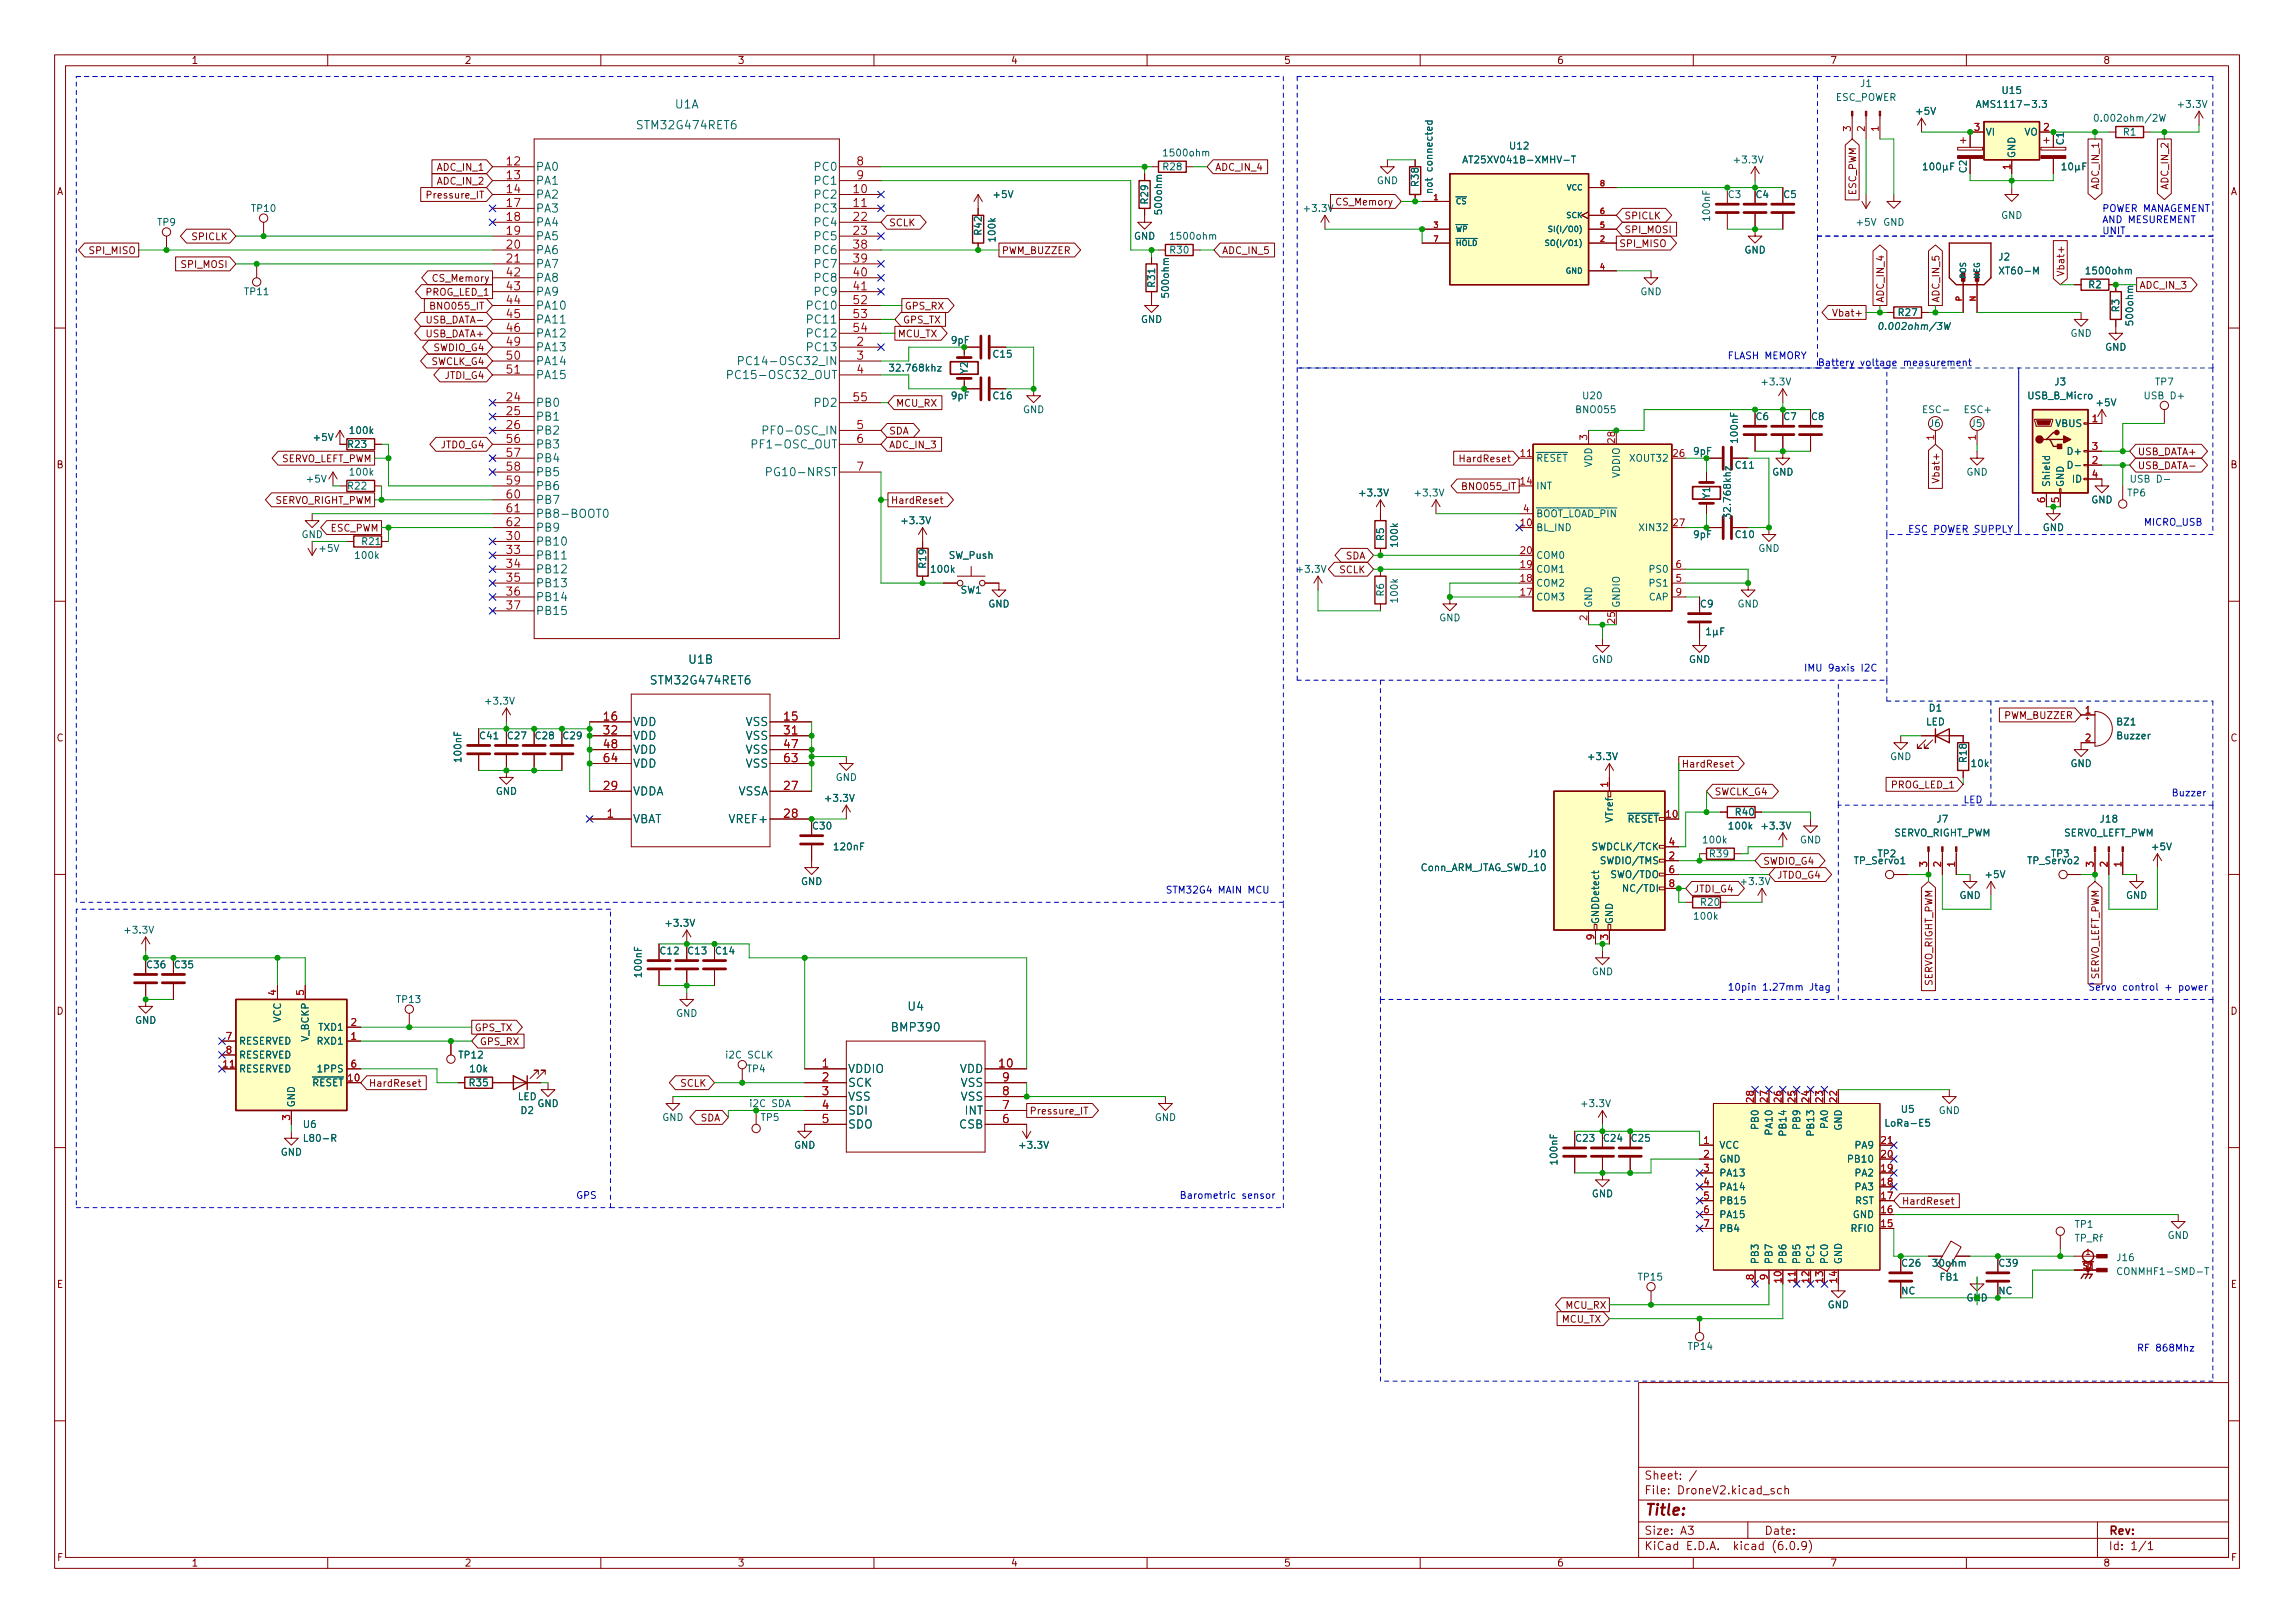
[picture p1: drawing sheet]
<svg xmlns="http://www.w3.org/2000/svg" width="420mm" height="297mm" viewBox="0 0 420 297" stroke-linecap="round" stroke-linejoin="round" font-family="sans-serif">
<defs><g id="words">
<text font-size="2.8" fill="#840000" x="301" y="277.3">Title:</text>
<g font-size="2.1" fill="#006464">
<text x="117" y="23.7">STM32G474RET6</text>
<text x="123.6" y="19.8">U1A</text>
<text x="98" y="31.3">PA0</text>
<text x="98" y="33.8">PA1</text>
<text x="149.4" y="31.3">PC0</text>
<text x="149.4" y="33.8">PC1</text>
<text x="98" y="36.3">PA2</text>
<text x="98" y="38.9">PA3</text>
<text x="98" y="41.4">PA4</text>
<text x="149.4" y="36.3">PC2</text>
<text x="149.4" y="38.9">PC3</text>
<text x="149.4" y="41.4">PC4</text>
<text x="98" y="44">PA5</text>
<text x="98" y="46.5">PA6</text>
<text x="149.4" y="44">PC5</text>
<text x="149.4" y="46.5">PC6</text>
<text x="98" y="49">PA7</text>
<text x="98" y="51.6">PA8</text>
<text x="149.4" y="49">PC7</text>
<text x="149.4" y="51.6">PC8</text>
<text x="98" y="54.1">PA9</text>
<text x="98" y="56.7">PA10</text>
<text x="98" y="59.2">PA11</text>
<text x="148.2" y="56.7">PC10</text>
<text x="148.2" y="59.2">PC11</text>
<text x="149.4" y="54.1">PC9</text>
<text x="98" y="61.7">PA12</text>
<text x="98" y="64.3">PA13</text>
<text x="148.2" y="64.3">PC13</text>
<text x="148.2" y="61.7">PC12</text>
<text x="98" y="66.8">PA14</text>
<text x="98" y="69.4">PA15</text>
<text x="135.1" y="69.4">PC15-OSC32_OUT</text>
<text x="137.4" y="66.8">PC14-OSC32_IN</text>
<text x="98" y="74.4">PB0</text>
<text x="98" y="77">PB1</text>
<text x="149.4" y="74.4">PD2</text>
<text x="98" y="79.5">PB2</text>
<text x="98" y="82.1">PB3</text>
<text x="138.8" y="82.1">PF1-OSC_OUT</text>
<text x="141.1" y="79.5">PF0-OSC_IN</text>
<text x="98" y="84.6">PB4</text>
<text x="98" y="87.1">PB5</text>
<text x="98" y="89.7">PB6</text>
<text x="141.7" y="87.1">PG10-NRST</text>
<text x="98" y="92.2">PB7</text>
<text x="98" y="94.8">PB8-BOOT0</text>
<text x="98" y="99.8">PB10</text>
<text x="98" y="97.3">PB9</text>
<text x="98" y="102.4">PB11</text>
<text x="98" y="104.9">PB12</text>
<text x="98" y="107.5">PB13</text>
<text x="98" y="110">PB14</text>
<text x="98" y="112.5">PB15</text>
<text x="119.5" y="125.3">STM32G474RET6</text>
<text x="126.1" y="121.4">U1B</text>
<text x="115.8" y="132.9">VDD</text>
<text x="115.8" y="135.4">VDD</text>
<text x="115.8" y="137.9">VDD</text>
<text x="136.5" y="132.9">VSS</text>
<text x="136.5" y="135.4">VSS</text>
<text x="136.5" y="137.9">VSS</text>
<text x="115.8" y="140.5">VDD</text>
<text x="136.5" y="140.5">VSS</text>
<text x="115.8" y="145.6">VDDA</text>
<text x="135" y="145.6">VSSA</text>
<text x="115.8" y="150.6">VBAT</text>
<text x="133.9" y="150.6">VREF+</text>
<text x="166.3" y="184.9">U4</text>
<text x="163.5" y="188.8">BMP390</text>
<text x="155.2" y="196.4">VDDIO</text>
<text x="175.7" y="196.4">VDD</text>
<text x="155.2" y="198.9">SCK</text>
<text x="155.2" y="201.4">VSS</text>
<text x="155.2" y="204">SDI</text>
<text x="175.9" y="201.4">VSS</text>
<text x="175.9" y="198.9">VSS</text>
<text x="176.7" y="204">INT</text>
<text x="155.2" y="206.5">SDO</text>
<text x="175.7" y="206.5">CSB</text>
</g>
<g font-size="2.1" fill="#a90000">
<text x="92.8" y="30.3">12</text>
<text x="92.8" y="32.8">13</text>
<text x="92.8" y="35.3">14</text>
<text x="156.3" y="35.3">10</text>
<text x="156.9" y="30.3">8</text>
<text x="156.9" y="32.8">9</text>
<text x="92.8" y="37.9">17</text>
<text x="92.8" y="40.4">18</text>
<text x="156.3" y="37.9">11</text>
<text x="156.3" y="40.4">22</text>
<text x="92.8" y="43">19</text>
<text x="92.8" y="45.5">20</text>
<text x="156.3" y="43">23</text>
<text x="156.3" y="45.5">38</text>
<text x="92.8" y="48">21</text>
<text x="92.8" y="50.6">42</text>
<text x="92.8" y="53.1">43</text>
<text x="156.3" y="48">39</text>
<text x="156.3" y="50.6">40</text>
<text x="156.3" y="53.1">41</text>
<text x="92.8" y="55.7">44</text>
<text x="92.8" y="58.2">45</text>
<text x="156.3" y="55.7">52</text>
<text x="156.3" y="58.2">53</text>
<text x="92.8" y="60.7">46</text>
<text x="92.8" y="63.3">49</text>
<text x="92.8" y="65.8">50</text>
<text x="156.3" y="60.7">54</text>
<text x="156.9" y="63.3">2</text>
<text x="156.9" y="65.8">3</text>
<text x="92.8" y="68.4">51</text>
<text x="156.9" y="68.4">4</text>
<text x="92.8" y="73.4">24</text>
<text x="92.8" y="76">25</text>
<text x="156.3" y="73.4">55</text>
<text x="92.8" y="78.5">26</text>
<text x="92.8" y="81.1">56</text>
<text x="92.8" y="83.6">57</text>
<text x="156.9" y="78.5">5</text>
<text x="156.9" y="81.1">6</text>
<text x="92.8" y="86.1">58</text>
<text x="92.8" y="88.7">59</text>
<text x="156.9" y="86.1">7</text>
<text x="92.8" y="91.2">60</text>
<text x="92.8" y="93.8">61</text>
<text x="92.8" y="98.8">30</text>
<text x="92.8" y="101.4">33</text>
<text x="92.8" y="96.3">62</text>
<text x="92.8" y="103.9">34</text>
<text x="92.8" y="106.5">35</text>
<text x="92.8" y="109">36</text>
<text x="92.8" y="111.5">37</text>
<text x="110.6" y="131.9">16</text>
<text x="143.6" y="131.9">15</text>
<text x="110.6" y="134.4">32</text>
<text x="110.6" y="136.9">48</text>
<text x="143.6" y="134.4">31</text>
<text x="143.6" y="136.9">47</text>
<text x="110.6" y="139.5">64</text>
<text x="143.6" y="139.5">63</text>
<text x="110.6" y="144.6">29</text>
<text x="111.2" y="149.6">1</text>
<text x="143.6" y="144.6">27</text>
<text x="143.6" y="149.6">28</text>
<text x="150.5" y="195.4">1</text>
<text x="150.5" y="197.9">2</text>
<text x="183" y="195.4">10</text>
<text x="183.6" y="197.9">9</text>
<text x="150.5" y="200.4">3</text>
<text x="150.5" y="203">4</text>
<text x="183.6" y="203">7</text>
<text x="183.6" y="200.4">8</text>
<text x="150.5" y="205.5">5</text>
<text x="183.6" y="205.5">6</text>
</g>
<g font-size="2.1" fill="#840000">
<text x="301" y="273.5">File: DroneV2.kicad_sch</text>
<text x="301" y="270.8">Sheet: /</text>
<text x="301" y="280.9">Size: A3</text>
<text x="323" y="280.9">Date:</text>
<text x="386" y="280.9">Rev:</text>
<text x="301" y="283.7">KiCad E.D.A. kicad (6.0.9)</text>
<text x="386" y="283.7">Id: 1/1</text>
</g>
<g font-size="1.8" fill="#840000">
<text x="35" y="11.7">1</text>
<text x="85" y="11.7">2</text>
<text x="135" y="11.7">3</text>
<text x="185" y="11.7">4</text>
<text x="235" y="11.7">5</text>
<text x="285" y="11.7">6</text>
<text x="335" y="11.7">7</text>
<text x="385" y="11.7">8</text>
<text x="377.8" y="26.5" transform="rotate(-90 377.8 26.5)">C1</text>
<text x="10.3" y="35.7">A</text>
<text x="80.2" y="33.8">ADC_IN_2</text>
<text x="80.2" y="31.2">ADC_IN_1</text>
<text x="222.4" y="31.2">ADC_IN_4</text>
<text x="339.8" y="35.8" transform="rotate(-90 339.8 35.8)">ESC_PWM</text>
<text x="360" y="31.6" transform="rotate(-90 360 31.6)">C2</text>
<text x="384.3" y="34.5" transform="rotate(-90 384.3 34.5)">ADC_IN_1</text>
<text x="397" y="34.5" transform="rotate(-90 397 34.5)">ADC_IN_2</text>
<text x="408.3" y="35.7">A</text>
<text x="78.6" y="36.3">Pressure_IT</text>
<text x="162.7" y="41.4">SCLK</text>
<text x="244.9" y="37.6">CS_Memory</text>
<text x="297.3" y="40.1">SPICLK</text>
<text x="16.6" y="46.5">SPI_MISO</text>
<text x="35.3" y="43.9">SPICLK</text>
<text x="183.4" y="46.5">PWM_BUZZER</text>
<text x="223.7" y="46.5">ADC_IN_5</text>
<text x="296.4" y="45.2">SPI_MISO</text>
<text x="297.3" y="42.7">SPI_MOSI</text>
<text x="33.4" y="49">SPI_MOSI</text>
<text x="79.5" y="51.6">CS_Memory</text>
<text x="377.9" y="50.7" transform="rotate(-90 377.9 50.7)">Vbat+</text>
<text x="391.6" y="52.8">ADC_IN_3</text>
<text x="78" y="54.1">PROG_LED_1</text>
<text x="78.5" y="59.2">USB_DATA-</text>
<text x="79.3" y="56.6">BNO055_IT</text>
<text x="165.3" y="59.2">GPS_TX</text>
<text x="165.6" y="56.6">GPS_RX</text>
<text x="336.3" y="57.9">Vbat+</text>
<text x="344.9" y="55.4" transform="rotate(-90 344.9 55.4)">ADC_IN_4</text>
<text x="355.1" y="55.4" transform="rotate(-90 355.1 55.4)">ADC_IN_5</text>
<text x="78.1" y="61.7">USB_DATA+</text>
<text x="79.4" y="64.3">SWDIO_G4</text>
<text x="164.3" y="61.7">MCU_TX</text>
<text x="78.9" y="66.8">SWCLK_G4</text>
<text x="81.6" y="69.3">JTDI_G4</text>
<text x="164" y="74.4">MCU_RX</text>
<text x="80.7" y="82">JTDO_G4</text>
<text x="162.7" y="82">ADC_IN_3</text>
<text x="162.7" y="79.5">SDA</text>
<text x="391.3" y="83.3">USB_DATA+</text>
<text x="10.3" y="85.7">B</text>
<text x="51.2" y="84.6">SERVO_LEFT_PWM</text>
<text x="267.9" y="84.6">HardReset</text>
<text x="268.2" y="89.7">BNO055_IT</text>
<text x="355.1" y="87.6" transform="rotate(-90 355.1 87.6)">Vbat+</text>
<text x="391.3" y="85.9">USB_DATA-</text>
<text x="408.3" y="85.7">B</text>
<text x="50.1" y="92.2">SERVO_RIGHT_PWM</text>
<text x="163" y="92.2">HardReset</text>
<text x="60.4" y="97.3">ESC_PWM</text>
<text x="245.2" y="104.9">SCLK</text>
<text x="246.3" y="102.4">SDA</text>
<text x="367.1" y="131.6">PWM_BUZZER</text>
<text x="10.3" y="135.7">C</text>
<text x="408.3" y="135.7">C</text>
<text x="307.8" y="140.5">HardReset</text>
<text x="313.9" y="145.5">SWCLK_G4</text>
<text x="346.3" y="144.3">PROG_LED_1</text>
<text x="322.7" y="158.2">SWDIO_G4</text>
<text x="325.3" y="160.8">JTDO_G4</text>
<text x="310" y="163.3">JTDI_G4</text>
<text x="384.3" y="179.7" transform="rotate(-90 384.3 179.7)">SERVO_LEFT_PWM</text>
<text x="10.3" y="185.7">D</text>
<text x="353.8" y="180.7" transform="rotate(-90 353.8 180.7)">SERVO_RIGHT_PWM</text>
<text x="408.3" y="185.7">D</text>
<text x="86.8" y="188.7">GPS_TX</text>
<text x="87.8" y="191.3">GPS_RX</text>
<text x="67.5" y="198.9">HardReset</text>
<text x="124.6" y="198.9">SCLK</text>
<text x="188.4" y="204">Pressure_IT</text>
<text x="128.2" y="205.2">SDA</text>
<text x="348.1" y="220.5">HardReset</text>
<text x="10.4" y="235.7">E</text>
<text x="286.7" y="239.5">MCU_RX</text>
<text x="408.4" y="235.7">E</text>
<text x="285.9" y="242.1">MCU_TX</text>
<text x="10.4" y="285.7">F</text>
<text x="35" y="286.7">1</text>
<text x="85" y="286.7">2</text>
<text x="135" y="286.7">3</text>
<text x="185" y="286.7">4</text>
<text x="235" y="286.7">5</text>
<text x="285" y="286.7">6</text>
<text x="335" y="286.7">7</text>
<text x="385" y="286.7">8</text>
<text x="408.4" y="285.7">F</text>
</g>
<g font-size="1.8" fill="#006464">
<text x="340.6" y="15.9">J1</text>
<text x="366.7" y="17.2">U15</text>
<text x="336" y="18.5">ESC_POWER</text>
<text x="350.9" y="21">+5V</text>
<text x="362.8" y="19.7">AMS1117-3.3</text>
<text x="384.2" y="22.3">0.002ohm/2W</text>
<text x="399" y="19.7">+3.3V</text>
<text x="213.3" y="28.6">1500ohm</text>
<text x="269" y="29.9">AT25XV041B-XMHV-T</text>
<text x="276.5" y="27.3">U12</text>
<text x="317.7" y="29.9">+3.3V</text>
<text x="363.5" y="24.8">VI</text>
<text x="368.9" y="29" transform="rotate(-90 368.9 29)">GND</text>
<text x="370.6" y="24.8">VO</text>
<text x="388.8" y="24.8">R1</text>
<text x="213" y="31.2">R28</text>
<text x="252" y="33.7">GND</text>
<text x="259.7" y="34" transform="rotate(-90 259.7 34)">R38</text>
<text x="262.3" y="34.7" transform="rotate(-90 262.3 34.7)">not connected</text>
<text x="28.9" y="41.3">TP9</text>
<text x="46.1" y="38.8">TP10</text>
<text x="182" y="36.2">+5V</text>
<text x="210.2" y="37.2" transform="rotate(-90 210.2 37.2)">R29</text>
<text x="212.7" y="38.9" transform="rotate(-90 212.7 38.9)">500ohm</text>
<text x="239" y="38.8">+3.3V</text>
<text x="313.1" y="40.2" transform="rotate(-90 313.1 40.2)">100nF</text>
<text x="316.4" y="36.2">C3</text>
<text x="321.5" y="36.2">C4</text>
<text x="326.6" y="36.2">C5</text>
<text x="340" y="41.3">+5V</text>
<text x="344.7" y="41.3">GND</text>
<text x="366.3" y="40">GND</text>
<text x="179.7" y="42.9" transform="rotate(-90 179.7 42.9)">R42</text>
<text x="182.2" y="44" transform="rotate(-90 182.2 44)">100k</text>
<text x="207.6" y="43.9">GND</text>
<text x="214.3" y="46.4">R30</text>
<text x="214.6" y="43.9">1500ohm</text>
<text x="319.3" y="46.4">GND</text>
<text x="365.9" y="47.7">J2</text>
<text x="211.5" y="52.5" transform="rotate(-90 211.5 52.5)">R31</text>
<text x="366.5" y="50.2">XT60-M</text>
<text x="382.2" y="50.2">1500ohm</text>
<text x="382.4" y="52.7">R2</text>
<text x="44.9" y="54">TP11</text>
<text x="208.9" y="59.1">GND</text>
<text x="214" y="54.2" transform="rotate(-90 214 54.2)">500ohm</text>
<text x="300.3" y="54">GND</text>
<text x="347.6" y="57.8">R27</text>
<text x="388" y="57" transform="rotate(-90 388 57)">R3</text>
<text x="390.5" y="59.3" transform="rotate(-90 390.5 59.3)">500ohm</text>
<text x="174.2" y="62.9">9pF</text>
<text x="181.9" y="65.4">C15</text>
<text x="344.9" y="60.4">0.002ohm/3W</text>
<text x="379" y="61.6">GND</text>
<text x="385.4" y="64.2">GND</text>
<text x="163.4" y="68">32.768khz</text>
<text x="177.2" y="68.4" transform="rotate(-90 177.2 68.4)">Y2</text>
<text x="322.8" y="70.5">+3.3V</text>
<text x="376.2" y="70.5">J3</text>
<text x="394.6" y="70.5">TP7</text>
<text x="174.2" y="73.1">9pF</text>
<text x="181.9" y="73.1">C16</text>
<text x="187.3" y="75.6">GND</text>
<text x="288.7" y="75.6">BNO055</text>
<text x="289.9" y="73.1">U20</text>
<text x="321.5" y="76.9">C6</text>
<text x="326.6" y="76.9">C7</text>
<text x="331.7" y="76.9">C8</text>
<text x="352.4" y="75.6">ESC-</text>
<text x="359.8" y="75.6">ESC+</text>
<text x="371.3" y="73.1">USB_B_Micro</text>
<text x="384" y="74.3">+5V</text>
<text x="393" y="73.1">USB D+</text>
<text x="57.6" y="80.7">+5V</text>
<text x="63.8" y="82">R23</text>
<text x="64.2" y="79.4">100k</text>
<text x="310.1" y="83.2">9pF</text>
<text x="318.1" y="80.9" transform="rotate(-90 318.1 80.9)">100nF</text>
<text x="353.2" y="78.1">J6</text>
<text x="360.9" y="78.1">J5</text>
<text x="376.3" y="78.1">VBUS</text>
<text x="378.9" y="83.2">D+</text>
<text x="56.3" y="88.3">+5V</text>
<text x="63.8" y="89.6">R22</text>
<text x="64.2" y="87">100k</text>
<text x="281.2" y="84.5">~{RESET}</text>
<text x="281.2" y="89.6">INT</text>
<text x="291.5" y="85.6" transform="rotate(-90 291.5 85.6)">VDD</text>
<text x="296.5" y="87.4" transform="rotate(-90 296.5 87.4)">VDDIO</text>
<text x="298.7" y="84.5">XOUT32</text>
<text x="317.8" y="85.8">C11</text>
<text x="324.4" y="87">GND</text>
<text x="360" y="87">GND</text>
<text x="375.3" y="89.2" transform="rotate(-90 375.3 89.2)">Shield</text>
<text x="377.8" y="89.2" transform="rotate(-90 377.8 89.2)">GND</text>
<text x="379.4" y="85.8">D-</text>
<text x="379.5" y="88.3">ID</text>
<text x="390.7" y="88.3">USB D-</text>
<text x="165.3" y="95.9">+3.3V</text>
<text x="249.1" y="90.8">+3.3V</text>
<text x="259.3" y="90.8">+3.3V</text>
<text x="281.2" y="94.7">~{BOOT_LOAD_PIN}</text>
<text x="313.1" y="91.2" transform="rotate(-90 313.1 91.2)">Y1</text>
<text x="316.9" y="94.3" transform="rotate(-90 316.9 94.3)">32.768khz</text>
<text x="382.8" y="92.1">GND</text>
<text x="389.5" y="90.8">TP6</text>
<text x="55.2" y="98.5">GND</text>
<text x="58.6" y="101">+5V</text>
<text x="66.3" y="99.7">R21</text>
<text x="253.4" y="98.9" transform="rotate(-90 253.4 98.9)">R5</text>
<text x="255.9" y="99.9" transform="rotate(-90 255.9 99.9)">100k</text>
<text x="281.2" y="97.2">BL_IND</text>
<text x="300.6" y="97.2">XIN32</text>
<text x="310.1" y="98.5">9pF</text>
<text x="317.8" y="98.5">C10</text>
<text x="321.9" y="101">GND</text>
<text x="374" y="97.2">GND</text>
<text x="65.2" y="102.3">100k</text>
<text x="169.5" y="103.9" transform="rotate(-90 169.5 103.9)">R19</text>
<text x="170.6" y="104.8">100k</text>
<text x="173.7" y="102.3">SW_Push</text>
<text x="237.7" y="104.8">+3.3V</text>
<text x="281.2" y="107.4">COM2</text>
<text x="281.2" y="104.8">COM1</text>
<text x="281.2" y="102.3">COM0</text>
<text x="302.2" y="107.4">PS1</text>
<text x="302.2" y="104.8">PS0</text>
<text x="175.9" y="108.6">SW1</text>
<text x="180.9" y="111.2">GND</text>
<text x="253.4" y="109.1" transform="rotate(-90 253.4 109.1)">R6</text>
<text x="255.9" y="110.1" transform="rotate(-90 255.9 110.1)">100k</text>
<text x="263.5" y="113.7">GND</text>
<text x="281.2" y="109.9">COM3</text>
<text x="291.5" y="111.3" transform="rotate(-90 291.5 111.3)">GND</text>
<text x="296.5" y="111.3" transform="rotate(-90 296.5 111.3)">GNDIO</text>
<text x="301.8" y="109.9">CAP</text>
<text x="311.3" y="111.2">C9</text>
<text x="318.1" y="111.2">GND</text>
<text x="291.4" y="121.3">GND</text>
<text x="309.2" y="121.3">GND</text>
<text x="89.1" y="128.9">+3.3V</text>
<text x="353.2" y="130.2">D1</text>
<text x="87.9" y="135.3">C41</text>
<text x="93" y="135.3">C27</text>
<text x="98.1" y="135.3">C28</text>
<text x="103.2" y="135.3">C29</text>
<text x="352.6" y="132.8">LED</text>
<text x="387.6" y="132.8">BZ1</text>
<text x="387.7" y="135.3">Buzzer</text>
<text x="84.5" y="139.3" transform="rotate(-90 84.5 139.3)">100nF</text>
<text x="153" y="142.9">GND</text>
<text x="291" y="139.1">+3.3V</text>
<text x="346" y="139.1">GND</text>
<text x="360" y="139.4" transform="rotate(-90 360 139.4)">R18</text>
<text x="361" y="140.4">10k</text>
<text x="379" y="140.4">GND</text>
<text x="90.7" y="145.5">GND</text>
<text x="151.3" y="146.7">+3.3V</text>
<text x="317.8" y="149.3">R40</text>
<text x="148.9" y="151.8">C30</text>
<text x="152.9" y="155.6">120nF</text>
<text x="291.9" y="155.6">SWDCLK/TCK</text>
<text x="295.3" y="150.4" transform="rotate(-90 295.3 150.4)">VTref</text>
<text x="296.5" y="150.5">~{RESET}</text>
<text x="312" y="154.3">100k</text>
<text x="316.7" y="151.8">100k</text>
<text x="322.8" y="151.8">+3.3V</text>
<text x="329.5" y="154.3">GND</text>
<text x="346.6" y="153.1">SERVO_RIGHT_PWM</text>
<text x="354.6" y="150.5">J7</text>
<text x="377.6" y="153.1">SERVO_LEFT_PWM</text>
<text x="384.6" y="150.5">J18</text>
<text x="394.1" y="155.6">+5V</text>
<text x="146.6" y="162">GND</text>
<text x="260" y="159.4">Conn_ARM_JTAG_SWD_10</text>
<text x="280" y="156.9">J10</text>
<text x="293.6" y="158.2">SWDIO/TMS</text>
<text x="295.3" y="160.7">SWO/TDO</text>
<text x="313.1" y="156.9">R39</text>
<text x="319" y="162">+3.3V</text>
<text x="339.6" y="158.2">TP_Servo1</text>
<text x="343.8" y="156.9">TP2</text>
<text x="363.6" y="160.7">+5V</text>
<text x="371.3" y="158.2">TP_Servo2</text>
<text x="375.6" y="156.9">TP3</text>
<text x="297.9" y="163.2">NC/TDI</text>
<text x="311.5" y="165.8">R20</text>
<text x="358.7" y="164.5">GND</text>
<text x="389.2" y="164.5">GND</text>
<text x="23.1" y="170.9">+3.3V</text>
<text x="122.1" y="169.6">+3.3V</text>
<text x="292.7" y="169.2" transform="rotate(-90 292.7 169.2)">GNDDetect</text>
<text x="295.3" y="169.2" transform="rotate(-90 295.3 169.2)">GND</text>
<text x="310.3" y="168.3">100k</text>
<text x="27" y="177.2">C36</text>
<text x="32.1" y="177.2">C35</text>
<text x="117.5" y="178.7" transform="rotate(-90 117.5 178.7)">100nF</text>
<text x="121" y="174.7">C12</text>
<text x="126" y="174.7">C13</text>
<text x="131.1" y="174.7">C14</text>
<text x="291.4" y="178.5">GND</text>
<text x="72.7" y="183.6">TP13</text>
<text x="24.7" y="187.4">GND</text>
<text x="43.7" y="191.2">RESERVED</text>
<text x="51.4" y="187.2" transform="rotate(-90 51.4 187.2)">VCC</text>
<text x="56.5" y="190.6" transform="rotate(-90 56.5 190.6)">V_BCKP</text>
<text x="58.3" y="191.2">RXD1</text>
<text x="58.5" y="188.6">TXD1</text>
<text x="123.8" y="186.1">GND</text>
<text x="43.7" y="196.3">RESERVED</text>
<text x="43.7" y="193.7">RESERVED</text>
<text x="58.5" y="196.3">1PPS</text>
<text x="84.1" y="193.7">TP12</text>
<text x="86.2" y="196.3">10k</text>
<text x="133.1" y="193.7">i2C SCLK</text>
<text x="136.8" y="196.3">TP4</text>
<text x="54" y="202.7" transform="rotate(-90 54 202.7)">GND</text>
<text x="55.7" y="198.8">~{RESET}</text>
<text x="86" y="198.8">R35</text>
<text x="94.8" y="201.3">LED</text>
<text x="95.4" y="203.9">D2</text>
<text x="98.4" y="202.6">GND</text>
<text x="137.5" y="202.6">i2C SDA</text>
<text x="289.8" y="202.6">+3.3V</text>
<text x="348.1" y="203.6">U5</text>
<text x="354.9" y="203.9">GND</text>
<text x="55.6" y="206.4">U6</text>
<text x="56.1" y="209">L80-R</text>
<text x="121.2" y="205.1">GND</text>
<text x="139.3" y="205.1">TP5</text>
<text x="211.4" y="205.1">GND</text>
<text x="288.6" y="209">C23</text>
<text x="293.7" y="209">C24</text>
<text x="298.8" y="209">C25</text>
<text x="321.9" y="206.4" transform="rotate(-90 321.9 206.4)">PB0</text>
<text x="324.5" y="207.4" transform="rotate(-90 324.5 207.4)">PA10</text>
<text x="327" y="207.4" transform="rotate(-90 327 207.4)">PB14</text>
<text x="329.6" y="206.4" transform="rotate(-90 329.6 206.4)">PB9</text>
<text x="332.1" y="208.8" transform="rotate(-90 332.1 208.8)">PB13~{}</text>
<text x="334.6" y="206.4" transform="rotate(-90 334.6 206.4)">PA0</text>
<text x="337.2" y="206.9" transform="rotate(-90 337.2 206.9)">GND</text>
<text x="345.7" y="206.2">LoRa-E5</text>
<text x="51.4" y="211.5">GND</text>
<text x="145.4" y="210.2">GND</text>
<text x="186.9" y="210.2">+3.3V</text>
<text x="285.1" y="212.9" transform="rotate(-90 285.1 212.9)">100nF</text>
<text x="314.7" y="210.2">VCC</text>
<text x="314.7" y="212.8">GND</text>
<text x="314.7" y="215.3">PA13</text>
<text x="338.7" y="212.8">PB10</text>
<text x="339.7" y="215.3">PA2</text>
<text x="339.7" y="210.2">PA9</text>
<text x="291.4" y="219.1">GND</text>
<text x="314.7" y="217.8">PA14</text>
<text x="314.7" y="220.4">PB15</text>
<text x="339.6" y="220.4">RST</text>
<text x="339.7" y="217.8">PA3</text>
<text x="314.7" y="222.9">PA15</text>
<text x="314.7" y="225.5">PB4</text>
<text x="338.9" y="225.5">RFIO</text>
<text x="339.2" y="222.9">GND</text>
<text x="379.9" y="227.2">TP_Rf</text>
<text x="379.9" y="224.7">TP1</text>
<text x="396.8" y="226.7">GND</text>
<text x="321.9" y="231.4" transform="rotate(-90 321.9 231.4)">PB3</text>
<text x="324.5" y="231.4" transform="rotate(-90 324.5 231.4)">PB7</text>
<text x="327" y="231.4" transform="rotate(-90 327 231.4)">PB6</text>
<text x="329.6" y="231.4" transform="rotate(-90 329.6 231.4)">PB5</text>
<text x="332.1" y="231.4" transform="rotate(-90 332.1 231.4)">PC1</text>
<text x="334.6" y="231.4" transform="rotate(-90 334.6 231.4)">PC0</text>
<text x="337.2" y="231.4" transform="rotate(-90 337.2 231.4)">GND</text>
<text x="348.3" y="231.8">C26</text>
<text x="354" y="231.8">30ohm</text>
<text x="366.1" y="231.8">C39</text>
<text x="387.6" y="230.8">J16</text>
<text x="388.5" y="233.3">CONMHF1-SMD-T</text>
<text x="300" y="234.4">TP15</text>
<text x="334.6" y="239.4">GND</text>
<text x="348.1" y="236.9">NC</text>
<text x="355.2" y="234.4">FB1</text>
<text x="365.9" y="236.9">NC</text>
<text x="309.2" y="247.1">TP14</text>
</g>
<g font-size="1.8" fill="#a90000">
<text x="361.5" y="23.9">3</text>
<text x="374.2" y="23.9">2</text>
<text x="338.8" y="24" transform="rotate(-90 338.8 24)">3</text>
<text x="341.4" y="24" transform="rotate(-90 341.4 24)">2</text>
<text x="343.9" y="24" transform="rotate(-90 343.9 24)">1</text>
<text x="368" y="31" transform="rotate(-90 368 31)">1</text>
<text x="383" y="77.3">1</text>
<text x="278.4" y="83.6">11</text>
<text x="290.6" y="80.5" transform="rotate(-90 290.6 80.5)">3</text>
<text x="295.7" y="81" transform="rotate(-90 295.7 81)">28</text>
<text x="306.4" y="83.6">26</text>
<text x="354.1" y="80.5" transform="rotate(-90 354.1 80.5)">1</text>
<text x="361.7" y="80.5" transform="rotate(-90 361.7 80.5)">1</text>
<text x="383" y="82.3">3</text>
<text x="278.4" y="88.7">14</text>
<text x="383" y="84.9">2</text>
<text x="383" y="87.4">4</text>
<text x="278.9" y="93.8">4</text>
<text x="374.4" y="92" transform="rotate(-90 374.4 92)">6</text>
<text x="376.9" y="92" transform="rotate(-90 376.9 92)">5</text>
<text x="278.4" y="96.3">10</text>
<text x="278.4" y="101.4">20</text>
<text x="306.4" y="96.3">27</text>
<text x="278.4" y="106.5">18</text>
<text x="278.4" y="103.9">19</text>
<text x="306.8" y="106.5">5</text>
<text x="306.8" y="103.9">6</text>
<text x="278.4" y="109">17</text>
<text x="290.6" y="113.6" transform="rotate(-90 290.6 113.6)">2</text>
<text x="306.8" y="109">9</text>
<text x="295.7" y="114.1" transform="rotate(-90 295.7 114.1)">25</text>
<text x="381.8" y="130.6">1</text>
<text x="381.8" y="135.7">2</text>
<text x="294.4" y="144" transform="rotate(-90 294.4 144)">1</text>
<text x="305.1" y="149.6">10</text>
<text x="305.6" y="154.7">4</text>
<text x="305.6" y="157.3">2</text>
<text x="305.6" y="159.8">6</text>
<text x="352.8" y="158.6" transform="rotate(-90 352.8 158.6)">3</text>
<text x="355.3" y="158.6" transform="rotate(-90 355.3 158.6)">2</text>
<text x="357.9" y="158.6" transform="rotate(-90 357.9 158.6)">1</text>
<text x="383.3" y="158.6" transform="rotate(-90 383.3 158.6)">3</text>
<text x="385.8" y="158.6" transform="rotate(-90 385.8 158.6)">2</text>
<text x="388.4" y="158.6" transform="rotate(-90 388.4 158.6)">1</text>
<text x="305.6" y="162.3">8</text>
<text x="291.8" y="172" transform="rotate(-90 291.8 172)">9</text>
<text x="294.4" y="172" transform="rotate(-90 294.4 172)">3</text>
<text x="50.5" y="182.1" transform="rotate(-90 50.5 182.1)">4</text>
<text x="55.6" y="182.1" transform="rotate(-90 55.6 182.1)">5</text>
<text x="41.4" y="190.3">7</text>
<text x="64.3" y="190.3">1</text>
<text x="64.3" y="187.7">2</text>
<text x="40.9" y="195.4">11</text>
<text x="41.4" y="192.8">8</text>
<text x="63.8" y="197.9">10</text>
<text x="64.3" y="195.4">6</text>
<text x="321.1" y="201.7" transform="rotate(-90 321.1 201.7)">28</text>
<text x="323.6" y="201.7" transform="rotate(-90 323.6 201.7)">27</text>
<text x="326.1" y="201.7" transform="rotate(-90 326.1 201.7)">26</text>
<text x="328.7" y="201.7" transform="rotate(-90 328.7 201.7)">25</text>
<text x="331.2" y="201.7" transform="rotate(-90 331.2 201.7)">24</text>
<text x="333.8" y="201.7" transform="rotate(-90 333.8 201.7)">23</text>
<text x="336.3" y="201.7" transform="rotate(-90 336.3 201.7)">22</text>
<text x="53.1" y="205" transform="rotate(-90 53.1 205)">3</text>
<text x="311.9" y="209.3">1</text>
<text x="344.5" y="209.3">21</text>
<text x="311.9" y="211.9">2</text>
<text x="311.9" y="214.4">3</text>
<text x="344.5" y="214.4">19</text>
<text x="344.5" y="211.9">20</text>
<text x="311.9" y="217">4</text>
<text x="311.9" y="219.5">5</text>
<text x="344.5" y="219.5">17</text>
<text x="344.5" y="217">18</text>
<text x="311.9" y="222">6</text>
<text x="311.9" y="224.6">7</text>
<text x="344.5" y="224.6">15</text>
<text x="344.5" y="222">16</text>
<text x="321.1" y="234.2" transform="rotate(-90 321.1 234.2)">8</text>
<text x="323.6" y="234.2" transform="rotate(-90 323.6 234.2)">9</text>
<text x="326.1" y="234.7" transform="rotate(-90 326.1 234.7)">10</text>
<text x="328.7" y="234.7" transform="rotate(-90 328.7 234.7)">11</text>
<text x="331.2" y="234.7" transform="rotate(-90 331.2 234.7)">12</text>
<text x="333.8" y="234.7" transform="rotate(-90 333.8 234.7)">13</text>
<text x="336.3" y="234.7" transform="rotate(-90 336.3 234.7)">14</text>
</g>
<g font-size="1.8" fill="#0000c2">
<text x="384.8" y="38.8">POWER MANAGEMENT</text>
<text x="384.8" y="40.8">AND MESUREMENT</text>
<text x="384.8" y="42.9">UNIT</text>
<text x="316.2" y="65.7">FLASH MEMORY</text>
<text x="332.7" y="67">Battery voltage measurement</text>
<text x="349.2" y="97.5">ESC POWER SUPPLY</text>
<text x="392.4" y="96.2">MICRO_USB</text>
<text x="330.2" y="122.9">IMU 9axis I2C</text>
<text x="359.4" y="147">LED</text>
<text x="397.5" y="145.7">Buzzer</text>
<text x="213.4" y="163.5">STM32G4 MAIN MCU</text>
<text x="316.2" y="181.3">10pin 1.27mm Jtag</text>
<text x="382.3" y="181.3">Servo control + power</text>
<text x="105.4" y="219.4">GPS</text>
<text x="215.9" y="219.4">Barometric sensor</text>
<text x="391.2" y="247.3">RF 868Mhz</text>
</g>
<text font-size="1.8" fill="#009600" x="360" y="238.2">GND</text>
<g font-size="1.4" fill="#006464">
<text x="286.8" y="34.8">VCC</text>
<text x="266.4" y="37.4">~{CS}</text>
<text x="286.8" y="39.9">SCK</text>
<text x="266.4" y="42.5">~{WP}</text>
<text x="266.4" y="45">~{HOLD}</text>
<text x="284.2" y="45">SO(I/O1)</text>
<text x="284.9" y="42.5">SI(I/O0)</text>
<text x="286.7" y="50.1">GND</text>
<text x="359.9" y="51.1" transform="rotate(-90 359.9 51.1)">POS</text>
<text x="362.5" y="51.1" transform="rotate(-90 362.5 51.1)">NEG</text>
</g>
<g font-size="1.4" fill="#a90000">
<text x="293" y="34.1">8</text>
<text x="262.5" y="36.6">1</text>
<text x="262.5" y="41.7">3</text>
<text x="293" y="41.7">5</text>
<text x="293" y="39.2">6</text>
<text x="262.5" y="44.2">7</text>
<text x="293" y="44.2">2</text>
<text x="293" y="49.3">4</text>
<text x="359.2" y="55.1" transform="rotate(-90 359.2 55.1)">P</text>
<text x="361.7" y="55.2" transform="rotate(-90 361.7 55.2)">N</text>
<text x="381.4" y="232.2">S1</text>
<text x="381.9" y="229.7">1</text>
<text x="382.3" y="232.2">2</text>
</g>
<text font-size="1.4" fill="#840000" x="382.3" y="232.2">3</text>
</g></defs>
<g fill="none" stroke="#840000" stroke-width=".18">
<path d="M10 10h400v277h-400zM12 12h396v273h-396zM60 10v2M110 10v2M160 10v2M210 10v2M260 10v2M310 10v2M360 10v2M77 34.3h12.1l1.1 1.3-1.1 1.3h-12.1zM79.1 31.8h10l1.1 1.3-1.1 1.2h-10zM79.1 29.2h10l1.1 1.3-1.1 1.3h-10z"/>
<path d="M90.2 35.6h7.6M90.2 38.1h7.6M90.2 30.5h7.6M90.2 33.1h7.6M97.8 25.4h55.9v91.5h-55.9zM153.7 35.6h7.6M153.7 38.1h7.6M153.7 30.5h7.6M153.7 33.1h7.6M162.4 39.4h6l1.2 1.3-1.2 1.2h-6l-1.1-1.2zM179.1 35.6v3.8M179.1 35.6l-.8 1.3"/>
<path d="M179.1 35.6l.7 1.3M209.5 38.1v2.6h1.3l-1.3 1.2-1.2-1.2h1.2M209.5 31.8v1.3M210.8 30.5h1.3M217.2 30.5h1.2M222.1 29.2h10v2.6h-10l-1.1-1.3zM242.6 39.4l-.8 1.3M242.6 39.4v2.5M242.6 39.4l.7 1.3M243.6 35.6h11.8l1.1 1.3-1.1 1.2h-11.8zM254 29.2v1.3h1.3l-1.3 1.3-1.3-1.3h1.3M259.1 29.2v1.3"/>
<path d="M259.1 35.6v1.3M260.3 36.9h5.1M290.8 38.8l-1.2 .6 1.2 .6M290.8 39.4h5.1M290.8 34.3h5.1M297 38.1h7.9l1.2 1.3-1.2 1.3h-7.9l-1.1-1.3zM316.2 34.3v2.8M316.2 39.2v2.7M321.3 39.2v4h1.3l-1.3 1.3-1.3-1.3h1.3M321.3 30.5v2.6M321.3 34.3v2.8M321.3 30.5l-.8 1.3"/>
<path d="M321.3 30.5l.8 1.3M326.4 34.3v2.8M326.4 39.2v2.7M337.8 26.5l1.3-1.1 1.3 1.1v10.1h-2.6zM339.1 21.2v4.2M340.9 36.9l.7 1.2M341.6 21.2v4.2M341.6 35.6v2.5M342.4 36.9l-.8 1.2M344.2 21.2v4.2M346.7 35.6v1.3h1.3l-1.3 1.2-1.3-1.2h1.3M351.8 21.6l-.8 1.3"/>
<path d="M351.8 21.6v2.6M351.8 21.6l.8 1.3M358.4 27h4.6v.5h-4.6zM358.9 25.7h1M359.4 25.2v1M363.2 24.2h-2.5v2.8M368.3 34.3v1.3h1.3l-1.3 1.3-1.3-1.3h1.3M368.3 29.2v2.6M373.4 24.2h2.5M373.6 27h4.6v.5h-4.6zM374.1 25.7h1.1M374.6 25.2v1"/>
<path d="M375.9 29v2.8M382.3 25.4h2.5v10l-1.3 1.1-1.2-1.1zM386.1 24.2h1.2M392.4 24.2h1.3M395 25.4h2.5v10l-1.3 1.1-1.2-1.1zM402.6 20.4l-.8 1.2M402.6 20.4v2.5M402.6 20.4l.8 1.2M15.5 44.5h9.9v2.5h-9.9l-1.1-1.2zM30.5 43.2v2.6M32.2 47h9.9l1.1 1.3-1.1 1.3h-9.9zM34.1 41.9h8l1.1 1.3-1.1 1.3h-8l-1.1-1.3z"/>
<path d="M47 48.3v2.5M48.3 40.7v2.5M77 59.7h12.1l1.1 1.3-1.1 1.3h-12.1l-1.1-1.3zM77 57.2h12.1l1.1 1.3-1.1 1.2h-12.1l-1.1-1.2zM77.2 52.1h13v2.5h-13l-1.1-1.2zM77.7 54.6h11.4l1.1 1.3-1.1 1.3h-11.4zM78.3 49.6h11.9v2.5h-11.9l-1.1-1.3zM90.2 40.7h7.6M90.2 43.2h7.6M90.2 45.8h7.6M90.2 48.3h7.6M90.2 50.8h7.6"/>
<path d="M90.2 53.4h7.6M90.2 55.9h7.6M90.2 58.5h7.6M153.7 40.7h7.6M153.7 43.2h7.6M153.7 45.8h7.6M153.7 48.3h7.6M153.7 50.8h7.6M153.7 53.4h7.6M153.7 55.9h7.6M153.7 58.5h7.6M163.8 59.7h8.5l1.1 1.3-1.1 1.3h-8.5z"/>
<path d="M164.9 57.2h8.2v2.5h-8.2l-1.1-1.2zM165.1 54.6h8.5l1.1 1.3-1.1 1.3h-8.5zM179.1 44.5v1.3M182.9 44.5h13.8l1.1 1.3-1.1 1.2h-13.8zM210.8 53.4v2.5h1.3l-1.3 1.3-1.3-1.3h1.3M210.8 47v1.3M212.1 45.8h1.3M218.4 45.8h1.3M223.4 44.5h9.9v2.5h-9.9l-1.2-1.2zM260.3 44.5h5.1M260.3 41.9h5.1M290.8 44.5h5.1"/>
<path d="M290.8 41.9h5.1M290.8 49.6h5.1M295.9 43.2h9.9l1.1 1.3-1.1 1.3h-9.9zM297 40.7h9.9v2.5h-9.9l-1.1-1.3zM302.3 49.6v1.2h1.2l-1.2 1.3-1.3-1.3h1.3M334.7 55.9h6.9v2.6h-6.9l-1.1-1.3zM335.5 56.6l.4 1.3 .5-1.3M342.9 45.9l1.3-1.1 1.2 1.1v10h-2.5zM345.4 57.2h1.3M351.8 57.2h1.3M353.1 45.9l1.2-1.1 1.3 1.1v10h-2.5zM359.4 52.1v5.1"/>
<path d="M361.9 52.1v5.1M375.9 44h2.6v7l-1.3 1.1-1.3-1.1zM377.4 45.2v1M379.7 52.1h1.3M381 57.2v1.3h1.3l-1.3 1.2-1.3-1.2h1.3M386.1 52.1h1.2v1.3M387.3 58.5v2.5h1.3l-1.3 1.3-1.2-1.3h1.2M391.2 50.8h9.9l1.1 1.3-1.1 1.3h-9.9zM10 60h2M62.2 78.8v2.5h1.3M62.2 78.8l-.7 1.2M62.2 78.8l.8 1.2"/>
<path d="M78.1 64.8h11l1.1 1.3-1.1 1.2h-11l-1.1-1.2zM78.5 62.3h10.6l1.1 1.2-1.1 1.3h-10.6l-1.1-1.3zM80.5 67.3h8.6l1.1 1.3-1.1 1.3h-8.6l-1.1-1.3zM90.2 63.5h7.6M90.2 73.7h7.6M90.2 76.2h7.6M90.2 78.8h7.6M90.2 66.1h7.6M90.2 68.6h7.6M90.2 61h7.6M153.7 63.5h7.6M153.7 73.7h7.6"/>
<path d="M153.7 78.8h7.6M153.7 66.1h7.6M153.7 68.6h7.6M153.7 61h7.6M162.4 77.5h4.8l1.2 1.3-1.2 1.2h-4.8l-1.1-1.2zM163.7 72.4h8.7v2.6h-8.7l-1.1-1.3zM176.5 69.3v1.9h2.8M179.3 63.5h-2.8v1.9M181.4 63.5h2.7M181.4 71.2h2.7M189.2 71.2v1.2h1.3l-1.3 1.3-1.2-1.3h1.2M290.8 78.8v2.5"/>
<path d="M321.3 75v2.8M321.3 79.8v2.8M326.4 79.8v4.1h1.3l-1.3 1.2-1.3-1.2h1.3M326.4 71.2v2.5M326.4 75v2.8M326.4 71.2l-.8 1.2M326.4 71.2l.8 1.2M331.5 75v2.8M331.5 79.8v2.8M354.3 78.8v2.5M361.9 78.8v2.5M372.5 76.7h3.3v.3l-.3 1h-2.8z"/>
<path d="M381.5 77.4h.8v.2h-.8zM384.8 75l-.8 1.2M384.8 75v2.5h-2.5M384.8 75l.8 1.2M396.2 75v2.5M408 60h2M49.7 90.2h18.9v2.5h-18.9l-1.1-1.2zM50.9 82.6h17.7v2.5h-17.7l-1.1-1.2zM57.1 94v1.3h1.3l-1.3 1.3-1.2-1.3h1.2M57.1 99.1v2.5M59.8 95.3h10v2.5h-10l-1.1-1.2zM61 86.4l-.8 1.3"/>
<path d="M61 86.4v2.5M61 86.4l.7 1.3M62.2 88.9h1.3M63.5 99.1h1.3M68.6 81.3h1.2M68.6 88.9h1.2M69.8 99.1h1.3M79.8 80h9.3l1.1 1.3-1.1 1.3h-9.3l-1.1-1.3zM90.2 81.3h7.6M90.2 88.9h7.6M90.2 99.1h7.6M90.2 83.9h7.6"/>
<path d="M90.2 86.4h7.6M90.2 91.5h7.6M90.2 94h7.6M90.2 96.6h7.6M153.7 81.3h7.6M153.7 86.4h7.6M162.4 80h10v2.6h-10l-1.1-1.3zM162.6 90.2h10.8l1.2 1.3-1.2 1.2h-10.8zM168.9 96.6l-.8 1.2M168.9 96.6v3.8M168.9 96.6l.8 1.2M172.1 91.3h.5"/>
<path d="M172.3 90.9v1.1l.3 .1M252.7 91.5l-.7 1.2M252.7 91.5v3.8M252.7 91.5l.8 1.2M262.9 91.5l-.8 1.2M262.9 91.5v2.5M262.9 91.5l.8 1.2M266.1 82.6h10.9l1.1 1.3-1.1 1.2h-10.9zM266.8 87.7h11.3v2.5h-11.3l-1.2-1.3zM267.3 83.9h.7M267.3 83.3v1.2M278.1 83.9h2.6"/>
<path d="M278.1 94h2.6M312.4 83.9h2.8M312.4 96.6h2.8M312.4 86.4v1.9M312.4 92.1v1.9M317.2 83.9h2.8M317.2 96.6h2.8M323.8 96.6v1.2h1.3l-1.3 1.3-1.2-1.3h1.2M353.1 82.4l1.2-1.1 1.3 1.1v7h-2.5zM353.7 87.5l1.3 .5-1.3 .4M361.9 82.6v1.3h1.3l-1.3 1.2-1.2-1.2h1.2M374.6 90.2v2.5"/>
<path d="M375.9 92.7v1.3h1.3l-1.3 1.3-1.3-1.3h1.3M377.1 89.4h.2v.8h-.2zM377.2 90.2v2.5M381.5 87.5h.8v.3h-.8zM381.5 85h.8v.3h-.8zM381.5 82.5h.8v.2h-.8zM382.3 87.7h2.5v1.2h1.3l-1.3 1.3-1.3-1.3h1.3M382.3 85.1h2.5M382.3 82.6h2.5M388.6 88.9v2.6M391 83.9h12l1.1 1.2-1.1 1.3h-12l-1.1-1.3zM391 81.3h12l1.1 1.3-1.1 1.3h-12l-1.1-1.3z"/>
<path d="M400.9 85.3h1M10 110h2M56.4 100.4l.7 1.2M57.9 100.4l-.8 1.2M90.2 101.6h7.6M90.2 104.2h7.6M90.2 106.7h7.6M90.2 109.3h7.6M90.2 111.8h7.6M168.9 105.4v1.3M172.7 106.7h2.6M175.3 105.4h5"/>
<path d="M177.8 103.7v1.7M180.3 106.7h2.6v1.3h1.2l-1.2 1.3-1.3-1.3h1.3M241.3 105.4l-.8 1.3M241.3 105.4v2.6M241.3 105.4l.8 1.3M244.3 102.9h6l1.2 1.3-1.2 1.2h-6l-1.1-1.2zM245.5 100.4h4.8l1.2 1.2-1.2 1.3h-4.8l-1.1-1.3zM252.7 100.4v1.2M252.7 104.2v1.2M252.7 110.5v1.3M265.4 109.3v1.2h1.3l-1.3 1.3-1.2-1.3h1.2M290.8 111.8v2.5"/>
<path d="M293.4 116.9v1.2h1.2l-1.2 1.3-1.3-1.3h1.3M306.1 104.2h2.5M306.1 106.7h2.5M306.1 109.3h2.5M311.1 114.1v4h1.3l-1.3 1.3-1.2-1.3h1.2M311.1 109.3v2.8M320 106.7v1.3h1.3l-1.3 1.3-1.2-1.3h1.2M408 110h2M87.6 133.4v2.8M87.6 138.2v2.8M92.7 138.2v4.1h1.3l-1.3 1.2-1.3-1.2h1.3M92.7 129.6l-.8 1.2"/>
<path d="M92.7 129.6v2.5M92.7 133.4v2.8M92.7 129.6l.8 1.2M97.8 133.4v2.8M97.8 138.2v2.8M102.9 133.4v2.8M102.9 138.2v2.8M107.9 134.7h7.7M107.9 132.1h7.7M107.9 137.2h7.7M107.9 139.7h7.7M115.6 127h25.4v28h-25.4z"/>
<path d="M141 134.7h7.6M141 132.1h7.6M141 137.2h7.6M141 139.7h7.6M154.9 138.5v1.2h1.3l-1.3 1.3-1.2-1.3h1.2M294.6 139.7v5.1M294.6 139.7l-.7 1.3M294.6 139.7l.8 1.3M307.3 138.5h10.9l1.1 1.2-1.1 1.3h-10.9zM316.9 139.6h.5M317.1 139.1v1.1l.3 .2M348 134.7v1.2h1.2l-1.2 1.3-1.3-1.3h1.3"/>
<path d="M351.8 134.7h7.6v1.2M352.6 135.4l-1.6 1.5h.8h-.8v-.7M353.8 135.4l-1.5 1.5h.8h-.8v-.7M366 129.6h13.9l1.1 1.2-1.1 1.3h-13.9zM381 130.8h2.5M381.9 131.5h.5M382.1 131.2v.5M383.5 135.9h-2.5v1.3h1.3l-1.3 1.3-1.3-1.3h1.3M383.5 130.2a3.2 3.2 0 0 1 3.2 3.2 3.2 3.2 0 0 1-3.2 3.2zM107.9 149.9h7.7M107.9 144.8h7.7M141 149.9h7.6v2.8"/>
<path d="M141 144.8h7.6M148.6 154.7v4.1h1.3l-1.3 1.3-1.3-1.3h1.3M154.9 147.4l-.7 1.2M154.9 147.4v2.5M154.9 147.4l.8 1.2M294.4 144.8h.5v1h-.5zM303.8 154.7h1v.5h-1zM303.8 159.8h1v.5h-1zM303.8 157.3h1v.5h-1zM304.8 157.5h2.5M304.8 155h2.5M311.1 156.2h1.3"/>
<path d="M313.5 143.5h11l1.1 1.3-1.1 1.3h-11l-1.1-1.3zM315 148.6h1.2M317.5 156.2h1.3M321.3 148.6h1.3M322.4 156.2h10.6l1.1 1.3-1.1 1.3h-10.6l-1.1-1.3zM325 158.8h9.2l1.1 1.3-1.1 1.2h-9.2l-1.2-1.2zM326.4 152.4v2.6M326.4 152.4l-.8 1.3M326.4 152.4l.8 1.3M331.5 149.9v1.3h1.2l-1.2 1.2-1.3-1.2h1.3M345.3 142.3h13l1.1 1.2-1.1 1.3h-13zM353.1 155.8v4.3"/>
<path d="M355.6 155.8v4.3M358.1 155.8v4.3M359.4 141v1.3M383.5 155.8v4.3M386.1 155.8v4.3M388.6 155.8v4.3M395 156.2l-.8 1.3M395 156.2v2.6M395 156.2l.7 1.3M10 160h2M26.7 171.5l-.8 1.3M26.7 171.5v2.5"/>
<path d="M26.7 175.3v2.8M26.7 171.5l.7 1.3M31.7 175.3v2.8M120.6 172.8v2.8M120.6 177.6v2.8M125.7 170.2v5.4M125.7 177.6v2.8M125.7 170.2l-.7 1.3M125.7 170.2l.8 1.3M130.8 172.8v2.8M130.8 177.6v2.8M291.8 169.2h.6v1h-.6z"/>
<path d="M292.1 170.2v2.6M293.4 174v1.3h1.2l-1.2 1.3-1.3-1.3h1.3M294.4 169.2h.5v1h-.5zM294.6 170.2v2.6M303.8 162.3h1v.6h-1zM304.8 160.1h2.5M304.8 162.6h2.5M308.6 165.1h1.3M309.7 161.3h8.5l1.2 1.3-1.2 1.3h-8.5l-1.1-1.3zM315 165.1h1.2M322.6 162.6l-.8 1.3M322.6 162.6v2.5"/>
<path d="M322.6 162.6l.7 1.3M346.7 160.1h2.5M351.8 162.4l1.3-1.1 1.2 1.1v18.9h-2.5zM360.7 160.1v1.2h1.2l-1.2 1.3-1.3-1.3h1.3M364.5 161.3l-.8 1.3M364.5 161.3v2.6M364.5 161.3l.8 1.3M378.5 160.1h2.5M382.3 162.4l1.2-1.1 1.3 1.1v17.7h-2.5zM391.2 160.1v1.2h1.2l-1.2 1.3-1.3-1.3h1.3M408 160h2M26.7 180.1v4.1h1.2l-1.2 1.3-1.3-1.3h1.3"/>
<path d="M31.7 180.1v2.8M40.6 190.5h2.6M40.6 195.6h2.6M40.6 193.1h2.6M50.8 180.4v2.5M55.9 180.4v2.5M63.5 190.5h2.5M63.5 195.6h2.5M63.5 188h2.5M67.2 196.9h10.8v2.5h-10.8l-1.2-1.2zM74.9 185.5v2.5M76.6 198h.4"/>
<path d="M76.7 197.6v1l.3 .2M82.5 190.5v2.6M83.8 198.2h1.3M86.4 186.7h8.1l1.1 1.3-1.1 1.3h-8.1zM87.5 189.3h8.4v2.5h-8.4l-1.1-1.3zM90.2 198.2h8.9M98.6 196.6v-.7h-.8h.8l-1.6 1.5M99.8 196.6v-.7h-.7h.7l-1.5 1.5M100.3 198.2v1.2h1.3l-1.3 1.3-1.2-1.3h1.2M123.7 196.9h6l1.1 1.3-1.1 1.2h-6l-1.2-1.2zM125.7 181.6v1.3h1.3l-1.3 1.3-1.2-1.3h1.2M135.9 195.6v2.6"/>
<path d="M147.3 198.2h7.6M147.3 195.6h7.6M154.9 190.5h25.4v20.4h-25.4zM180.3 198.2h7.7M180.3 195.6h7.7M356.9 199.4v1.3h1.2l-1.2 1.3-1.3-1.3h1.3M10 210h2M53.3 207v1.3h1.3l-1.3 1.3-1.2-1.3h1.2M53.3 203.2v2.6M123.2 200.7v1.3h1.3l-1.3 1.2-1.3-1.2h1.3M127.4 203.2h4.8l1.1 1.3-1.1 1.3h-4.8l-1.1-1.3zM138.4 203.2v2.6"/>
<path d="M147.3 200.7h7.6M147.3 203.2h7.6M154.9 205.8h-7.6v1.2h1.3l-1.3 1.3-1.3-1.3h1.3M180.3 200.7h7.7M180.3 203.2h7.7M180.3 205.8h7.7v2.5M187.2 207l.8 1.3M188 202h12l1.1 1.2-1.1 1.3h-12zM188.7 207l-.7 1.3M198.4 202.6h.8M198.8 202.6v1.3M213.4 200.7v1.3h1.2l-1.2 1.2-1.3-1.2h1.3"/>
<path d="M288.3 207v2.8M288.3 211.9v2.8M293.4 211.9v4h1.2l-1.2 1.3-1.3-1.3h1.3M293.4 203.2l-.8 1.3M293.4 203.2v2.6M293.4 207v2.8M293.4 203.2l.7 1.3M298.4 207v2.8M298.4 211.9v2.8M311.1 209.6h2.6M311.1 212.1h2.6M311.1 214.7h2.6"/>
<path d="M311.1 217.2h2.6M311.1 219.7h2.6M313.7 202h30.5v30.4h-30.5zM344.2 209.6h2.5M347.8 218.5h10.9v2.5h-10.9l-1.1-1.3zM357.2 219.6h.5M357.4 219.1v1.1l.3 .2M408 210h2M285.9 237.5h8.7v2.6h-8.7l-1.1-1.3zM302.3 236.3v2.5M311.1 222.3h2.6M311.1 224.8h2.6"/>
<path d="M321.3 232.4v2.6M323.8 232.4v2.6M328.9 232.4v2.6M336.5 235v1.3h1.3l-1.3 1.2-1.2-1.2h1.2M348 229.9v2.8M348 234.7v2.8M353.1 229.9h2.5M357.2 227.1l1.8 1.1-2.5 4.5-1.9-1.1zM358.1 229.9h2.6M361.9 233.7v1.3h1.3l-1.3 1.3-1.2-1.3h1.2M365.8 229.9v2.8M365.8 234.7v2.8"/>
<path d="M377.2 226.1v2.5M379.7 229.9h5.1M379.7 232.4h5.1M398.8 222.3v1.3h1.2l-1.2 1.2-1.3-1.2h1.3M285.1 240.1h8.4l1.1 1.2-1.1 1.3h-8.4zM300 253h108v32h-108zM311.1 241.3v2.6M10 260h2M300 278.5h108M300 274.5h108M300 268.5h108M309.1 279.3h.9l-.5 .6 .4 .1v.7l-.2 .1h-.4l-.2-.1"/>
<path d="M310.6 269.1l-1.3 2M320 278.5v3M324.8 272.5l-.4-.1-.2 .2 .1 .2 .5 .2v.3h-.6M326.1 272.5l-.4-.1-.3 .3v.4l.2 .2h.5M326.8 272.6l.2-.2 .4 .1v.9M326.8 271.9v1.5M384 278.5v6.5M408 260h2M60 285v2M110 285v2M160 285v2M210 285v2"/>
<path d="M260 285v2M300 281.5h108M310 285v2M327.1 283.5v.1M327.9 282.2l.2-.1a.8 .8 0 0 1 .5 .8 .8 .8 0 0 1-.5 .7 1 1 0 0 1-.2-1.4zM329.2 283.5v.1M330.7 282.8l-.3 .2h-.3l-.2-.2 .1-.6 .4-.1 .2 .2a.99 .99 0 0 1-.3 1.3h-.3M331.2 281.9a1.72 1.72 0 0 1 0 2.3M360 285v2M392.9 282l-1.3 2M393.3 282.5l.4-.4v1.5M393.3 283.6h.8"/>
<circle cx="48.3" cy="39.9" r=".76"/>
<circle cx="30.5" cy="42.5" r=".76"/>
<circle cx="47" cy="51.6" r=".76"/>
<circle cx="354.3" cy="77.5" r="1.27"/>
<circle cx="362" cy="77.5" r="1.27"/>
<circle cx="396.2" cy="74.2" r=".76"/>
<circle cx="388.6" cy="92.2" r=".76"/>
<circle cx="175.8" cy="106.7" r=".51"/>
<circle cx="179.8" cy="106.7" r=".51"/>
<circle cx="345.9" cy="160.1" r=".76"/>
<circle cx="377.7" cy="160.1" r=".76"/>
<circle cx="74.9" cy="184.7" r=".76"/>
<circle cx="82.5" cy="193.8" r=".76"/>
<circle cx="135.9" cy="194.9" r=".76"/>
<circle cx="138.4" cy="206.5" r=".76"/>
<circle cx="302.3" cy="235.5" r=".76"/>
<circle cx="377.2" cy="225.3" r=".76"/>
<circle cx="311.2" cy="244.6" r=".76"/>
</g>
<g fill="none" stroke="#840000" stroke-width=".25">
<path d="M178.1 39.4h2v5.1h-2zM208.5 33.1h2.1v5h-2.1zM212.1 29.5h5.1v2h-5.1zM258.1 30.5h2v5.1h-2zM265.4 31.8h25.4v20.3h-25.4zM363.2 22.3h10.2v6.9h-10.2zM387.3 23.2h5.1v2h-5.1zM209.8 48.3h2v5.1h-2zM213.4 44.7h5v2.1h-5zM346.7 56.2h5.1v2h-5.1zM356.9 44.5h7.6v6.3l-1.3 1.3h-5.1l-1.2-1.3zM359.4 50.2v1.9"/>
<path d="M361.9 50.2v1.9M381 51.1h5.1v2h-5.1zM386.3 53.4h2.1v5.1h-2.1zM372.1 75h10.2v15.2h-10.2zM376.6 79.2h-.7l-1.3 1.2h-.6M63.5 80.3h5.1v2h-5.1zM63.5 87.9h5.1v2.1h-5.1zM64.8 98.1h5v2h-5zM251.7 95.3h2v5.1h-2zM280.7 81.3h25.4v30.5h-25.4zM374.6 80.4h.7l.6 1.3h1.3M375.3 80.4h2.5"/>
<path d="M167.9 100.4h2v5h-2zM251.7 105.4h2v5.1h-2zM354.3 134.7l2.6-1.3v2.5zM354.3 133.4v2.5M358.4 135.9h2v5.1h-2zM284.5 144.8h20.3v25.4h-20.3zM312.4 155.2h5.1v2.1h-5.1zM316.2 147.6h5.1v2h-5.1zM309.9 164.1h5.1v2.1h-5.1zM43.2 182.9h20.3v20.3h-20.3zM85.1 197.1h5.1v2.1h-5.1zM94 196.9l2.5 1.3-2.5 1.2z"/>
<path d="M96.5 196.9v2.5M381 234l.5-.8h1.5l-.5 .8M382.3 230.9v2.3l-.5 .8"/>
<circle cx="382.3" cy="229.9" r="1.02"/>
</g>
<g fill="#ffffc2" stroke="#ffffc2" stroke-width=".18">
<path d="M313.7 202h30.5v30.4h-30.5z"/>
<path d="M363.2 22.3h10.2v6.9h-10.2z"/>
<path d="M372.1 75h10.2v15.2h-10.2z"/>
<path d="M284.5 144.8h20.3v25.4h-20.3z"/>
<path d="M265.4 31.8h25.4v20.3h-25.4z"/>
<path d="M280.7 81.3h25.4v30.5h-25.4z"/>
<path d="M43.2 182.9h20.3v20.3h-20.3z"/>
</g>
<g fill="none" stroke="#006464" stroke-width=".18">
<path d="M361.8 19.7l.5-1.3 .4 1.3M361.9 19.3h.7M373.9 18.4h.7l-.4 .5 .4 .1v.5l-.2 .2-.5-.2M220.7 27.9l.2-.2 .3 .1 .1 .8M260.9 22.2h1.3M261.4 22.2l-.1 .3 .3 .3 .5-.2v-.4M267.8 29.8l.4-1.2 .5 1.2M267.9 29.5h.6M287.7 28.6h.7M288.1 28.6v1.2M352.1 30.2l.4-.4v1.3M352.1 31.1h.7"/>
<path d="M353.5 29.9l.1-.1a.68 .68 0 0 1 .5 .7 .68 .68 0 0 1-.5 .6 .84 .84 0 0 1-.1-1.2zM354.7 29.9l.1-.1a.68 .68 0 0 1 .5 .7 .68 .68 0 0 1-.5 .6l-.1-.1-.2-.4zM355.8 30.2v1.3M356.4 30.9l.2 .2M356.4 30.2l-.1 .8-.3 .1-.2-.2M357.1 30.4h.5M357.7 29.8h-.6v1.3M377.5 30.2l.4-.4v1.3M377.5 31.1h.7M378.8 29.9l.2-.1a.68 .68 0 0 1 .5 .7 .68 .68 0 0 1-.5 .6l-.2-.1-.1-.4zM380 30.2v1.3M380.6 30.9l.2 .2"/>
<path d="M380.6 30.2l-.1 .8-.3 .1-.2-.2M381.3 30.4h.4M381.9 29.8h-.6v1.3M383.5 21.1l.2-.2a.68 .68 0 0 1 .5 .7 .68 .68 0 0 1-.5 .6l-.3-.5zM395.3 20.9l.3 1.3 .3-.9 .2 .9 .3-1.3M102.6 59.1h.9M222 43.1l.2-.2 .3 .1 .1 .8M283.5 44h-.5v.3l.4 .2 .1 .3-.1 .1h-.4M284.1 41.4h-.4l-.2 .2 .1 .2 .5 .2v.3l-.6 .1M344.2 59.2l.3-.2a.75 .75 0 0 1-.3 1.3l-.1-.1-.1-.4zM356 59l.1 1.3 .4-.9 .1 .9 .5-1.3M389.6 49.5l.2-.2 .3 .1 .1 .7"/>
<path d="M133.2 68.6l.7-.1 .2-.2-.1-.4-.2-.1h-.6v1.5M135.2 66h.7l.2-.2-.1-.4-.2-.1h-.6v1.5M137.6 65.4a.6 .6 0 0 0-.8 0 .6 .6 0 0 0-.2 .7 .56 .56 0 0 0 .3 .6 .56 .56 0 0 0 .7-.1M139.7 78.7h.7l.2-.2-.1-.4-.2-.1h-.6v1.5M162.8 66.7h.8l-.4 .4 .3 .2v.5l-.1 .1-.6-.1M171.7 67.1h.6l-.6 .8h.6M110.7 93.3l.1-.1a.8 .8 0 0 1 .5 .7 .8 .8 0 0 1-.5 .8 1 1 0 0 1-.1-1.4zM137.7 81.3l.7-.1 .2-.2-.1-.4-.2-.1h-.6v1.5M140.4 86.4l.7-.1 .1-.2-.1-.4-.2-.1h-.5v1.5M315.5 94.9v-.8l.5 .4 .1-.3h.6l.1 .1-.1 .6M316.8 85.4v.7l-.8-.7v.7M374 83.6h1.2"/>
<path d="M374.4 83.6v.3l.2 .3 .6-.2v-.4M378.6 84.4a.64 .64 0 0 1 .8 .7 .64 .64 0 0 1-.8 .6zM396.2 87.8h1M102.8 102.3h.9M312.4 115.3l.4-.4v1.3M312.4 116.2h.8M313.7 115.3v1.3M314.3 116l.2 .2M314.3 115.3v.8l-.4 .1-.2-.2M315 115.5h.5M315.6 114.9h-.6v1.3M291.8 159.4v.5"/>
<path d="M292.7 159.4l-.2 .3h-1.1M348 158.1h.7M298 161.9v1.3l-.8-1.3v1.3M353.2 204.9h-.6l-.1 .6 .2-.2 .5 .1 .1 .2-.1 .4-.2 .1-.5-.1M388.5 232.1a.6 .6 0 0 0-.9 .4 .6 .6 0 0 0 .6 .8l.3-.1M403.6 232h.8"/>
</g>
<g fill="#840000" stroke="#840000" stroke-width=".18">
<path d="M359.1 49.9h.6v1.6h-.6z"/>
<path d="M372.9 77h2.5l-.2 .8h-2.1z"/>
<path d="M352.9 155h.3v.8h-.3z"/>
<path d="M355.5 155h.2v.8h-.2z"/>
<path d="M358 155h.3v.8h-.3z"/>
<path d="M383.4 155h.3v.8h-.3z"/>
<path d="M386 155h.2v.8h-.2z"/>
<path d="M388.5 155h.2v.8h-.2z"/>
<path d="M373.6 28.5h4.6v.5h-4.6z"/>
<path d="M383.9 232.1h1.9v.7h-1.9z"/>
<path d="M383.9 229.6h1.9v.6h-1.9z"/>
<path d="M358.4 28.5h4.6v.5h-4.6z"/>
<path d="M339 20.4h.2v.8h-.2z"/>
<path d="M341.5 20.4h.3v.8h-.3z"/>
<path d="M344 20.4h.3v.8h-.3z"/>
</g>
<g fill="none" stroke="#840000" stroke-width=".51">
<path d="M314.2 38.9h4.1M314.2 37.4h4.1M319.3 38.9h4M319.3 37.4h4M324.4 38.9h4M324.4 37.4h4M175.3 69.3h2.5M175.3 65.4h2.5M179.6 61.5v4.1M179.6 69.1v4.1M181.1 61.5v4.1M181.1 69.1v4.1"/>
<path d="M319.3 79.5h4M319.3 78h4M324.4 79.5h4M324.4 78h4M329.4 79.5h4.1M329.4 78h4.1M311.1 92.1h2.6M311.1 88.3h2.6M315.5 81.8v4.1M315.5 94.5v4.1M317 81.8v4.1M317 94.5v4.1"/>
<path d="M309.1 113.8h4.1M309.1 112.3h4.1M85.6 138h4.1M85.6 136.4h4.1M90.7 138h4M90.7 136.4h4M95.8 138h4M95.8 136.4h4M100.8 138h4.1M100.8 136.4h4.1M146.6 154.5h4M146.6 152.9h4"/>
<path d="M24.6 179.9h4.1M24.6 178.3h4.1M29.7 179.9h4.1M29.7 178.3h4.1M118.6 177.3h4.1M118.6 175.8h4.1M123.7 177.3h4.1M123.7 175.8h4.1M128.8 177.3h4M128.8 175.8h4M286.3 211.6h4M286.3 210.1h4"/>
<path d="M291.3 211.6h4.1M291.3 210.1h4.1M296.4 211.6h4.1M296.4 210.1h4.1M345.9 234.5h4.1M345.9 233h4.1M363.7 234.5h4.1M363.7 233h4.1"/>
</g>
<g fill="#840000" stroke="#840000" stroke-width=".25">
<path d="M377.8 79.8l1.3 .6-1.3 .7z"/>
<path d="M376.7 81.3h.7v.8h-.7z"/>
<circle cx="373.4" cy="80.4" r=".63"/>
<circle cx="376.6" cy="79.2" r=".38"/>
</g>
<path d="M174 66.2h5.1v2.3h-5.1zM309.9 89.1h5.1v2.2h-5.1z" fill="none" stroke="#840000" stroke-width=".3"/>
<g fill="none" stroke="#0000c2" stroke-width=".18">
<path d="M356.6 66.2l.2-.1 .3 .1 .1 .7M356.6 66.1v.8M357.2 66.3l.2-.2 .3 .1v.7M358.3 66.5l.6-.1-.1-.2-.3-.1-.2 .2v.6h.5M359.4 66.2l.2-.1 .3 .1 .1 .7M359.4 66.1v.8M360.4 66.1h.5M360.6 65.7v1.1l.3 .1M367.6 96.1l.4 .7 .4-.7M341.5 121.7l.4-.2 .3 .4-.8 .9h.8M343.5 121.7a.6 .6 0 0 0-.9 .4 .6 .6 0 0 0 .6 .7l.3-.1M403.8 144.8l-.3 .3"/>
<path d="M231.4 162.2v1l.2 .3h.3l.2-.3v-1M331.8 180v1.1l-.4 .1M332.5 180v1.1l.3 .1M332.3 180.4h.5M333.2 180.5h.5v.7M333.7 180.7l-.4 .1-.2 .1 .2 .3h.4M334.9 180.4v1l-.3 .3-.3-.1M334.9 180.5l-.4-.1-.2 .2 .1 .6h.5M400.2 180.5l.2-.1 .3 .1 .1 .5-.1 .2h-.3l-.2-.1zM401.2 180.4l.3 .8 .2-.6 .2 .6 .3-.8M402.6 180.8l.6-.1-.1-.2-.3-.1-.2 .2 .1 .6h.4M403.8 180.4v.8"/>
<path d="M404.1 180.4l-.3 .2M231.3 218.6l-.3-.1-.2 .2 .1 .2 .4 .1v.3h-.5M231.9 218.6l.3-.1 .3 .2v.4l-.3 .2h-.3l-.1-.2zM233 218.5v.8M233.4 218.5l-.4 .2M401 246.4h.6l-.6 .9h.6"/>
</g>
<g fill="none" stroke="#0000c2" stroke-width=".18" stroke-dasharray=".8 .8">
<path d="M14 14h20.3M14 14h220.9M234.9 14v151.1M237.5 14v53.3M332.7 14v29.2M332.7 14h-95.2M405.1 14v29.2M405.1 14h-72.4M332.7 43.2v24.1M332.7 43.2h72.4M405.1 43.2h-72.4M237.5 67.3h95.2"/>
<path d="M237.5 67.3v57.2M332.7 67.3h72.4M345.4 67.3h-107.9M369.6 67.3v30.5M405.1 67.3v30.5M405.1 67.3v-24.1M345.4 97.8v-30.5M369.6 97.8h-24.2M369.6 97.8v-30.5M405.1 97.8h-35.5M237.5 124.5h107.9M252.7 124.5v58.4"/>
<path d="M345.4 124.5v3.8M345.4 124.5v-26.7M345.4 128.3h59.7M405.1 128.3v19.1M336.5 147.4v-22.9M364.5 147.4v-19.1M364.5 147.4h-28M405.1 147.4v35.5M405.1 147.4h-40.6M14 166.4v54.6M14 165.1v-151.1M111.8 166.4h-97.8"/>
<path d="M234.9 165.1h-220.9M252.7 182.9v66.1M252.7 182.9h83.8M336.5 182.9v-35.5M405.1 182.9h-68.6M405.1 182.9v69.9M14 221h97.8M111.8 221v-54.6M111.8 221h123.1M234.9 221v-55.9M252.7 252.8v-3.8M405.1 252.8h-152.4"/>
</g>
<g fill="none" stroke="#009600" stroke-width=".18">
<path d="M161.3 33.1h45.7v12.7h5.1M161.3 30.5h49.5M209.5 30.5v1.3M218.4 30.5h2.6M254 29.2h5.1M256.5 36.9h3.8M295.9 34.3h30.5M321.3 33.1v1.2M341.6 25.4v10.2M344.2 25.4h2.5v10.2M351.8 24.2h8.9M360.7 31.8v1.3h15.2v-1.3"/>
<path d="M368.3 31.8v2.5M375.9 24.2h10.2M383.5 24.2v1.2M396.2 24.2v1.2M402.6 22.9v1.3h-8.9M25.4 45.8h64.8M43.2 48.3h47M43.2 43.2h47M161.3 45.8h21.6M161.3 55.9h3.8M161.3 58.5h2.5M210.8 45.8v1.2"/>
<path d="M219.7 45.8h2.5M242.6 41.9h17.7v2.6M295.9 49.6h6.4M316.2 41.9h10.2M341.6 57.2h3.8M344.2 55.9v1.3M353.1 57.2h6.3M354.3 55.9v1.3M361.9 57.2h19.1M377.2 52.1h2.5M387.3 52.1h3.9M161.3 68.6h5.1v2.6h10.1"/>
<path d="M161.3 61h2.5M161.3 73.7h1.3M176.5 63.5h-10.1v2.6h-5.1M184.1 63.5h5.1v7.7h-5.1M326.4 73.7v1.3M331.5 75h-30.5v3.8h-10.2M396.2 77.5h-7.6v5.1M57.1 94h33.1M57.1 99.1h6.4M61 88.9h1.2M68.6 91.5h21.6M68.6 83.9h2.5"/>
<path d="M69.8 81.3h1.3v7.6h19.1M69.8 88.9v2.6M69.8 96.6h20.4M71.1 96.6v2.5M161.3 91.5h1.3M161.3 86.4v20.3h11.4M262.9 94h15.2M308.6 83.9h3.8v2.5M312.4 94v2.6h-3.8M320 83.9h3.8v12.7h-3.8M321.3 82.6h10.2M361.9 81.3v1.3"/>
<path d="M374.6 92.7h2.6M384.8 82.6h5.1M384.8 85.1h5.1M388.6 85.1v3.8M241.3 108v3.8h11.4M251.5 101.6h26.6M251.5 104.2h26.6M278.1 106.7h-12.7v2.6h12.7M290.8 114.3h5.1M293.4 114.3v2.6M308.6 104.2h11.4v2.5h-11.4M308.6 109.3h2.5"/>
<path d="M87.6 133.4h20.3M92.7 132.1v1.3M107.9 132.1v12.7M148.6 138.5h6.3M148.6 132.1v12.7M307.3 139.7v10.2M348 134.7h3.8M87.6 141h15.3M148.6 149.9h6.3M307.3 157.5h14M311.1 156.2v1.3M312.4 144.8v3.8"/>
<path d="M315 148.6h-6.4v6.4h-1.3M322.6 148.6h8.9v1.3M326.4 155h-6.4v1.2h-1.2M359.4 142.3v1.2M395 158.8v7.6h-8.9v-6.3M26.7 174v1.3h29.2v5.1M50.8 175.3v5.1M120.6 172.8h16.6v2.5h50.8v20.3M147.3 175.3v20.3M292.1 172.8h2.5M293.4 172.8v1.2M307.3 160.1h16.5"/>
<path d="M308.6 162.6h-1.3v2.5h1.3M316.2 165.1h6.4M349.2 160.1h3.9v1.2M355.6 160.1v6.3h8.9v-2.5M358.1 160.1h2.6M381 160.1h2.5v1.2M388.6 160.1h2.6M26.7 182.9h5M66 190.5h20.4M66 188h20.4M66 195.6h14v2.6h3.8M99.1 198.2h1.2"/>
<path d="M120.6 180.4h10.2M125.7 180.4v1.2M130.8 198.2h16.5M188 198.2v2.5h25.4M336.5 199.4h20.4M53.3 205.8v1.2M123.2 200.7h24.1M147.3 203.2h-14v1.3M288.3 207h22.8v2.6M293.4 205.8v1.2M311.1 212.1h-8.8v2.6h-14M323.8 235v3.8h-29.2"/>
<path d="M326.4 235v6.3h-31.8M346.7 224.8v5.1h6.4M346.7 222.3h52.1M360.7 229.9h19M361.9 233.7v3.8M377.2 228.6v1.3M379.7 232.4h-7.6v5.1h-24.1"/>
</g>
<g fill="none" stroke="#000084" stroke-width=".18">
<path d="M89.6 37.5l1.2 1.2M90.8 37.5l-1.2 1.2M160.7 35l1.2 1.2M160.7 37.5l1.2 1.2M161.9 35l-1.2 1.2M161.9 37.5l-1.2 1.2M89.6 40.1l1.2 1.2M90.8 40.1l-1.2 1.2M160.7 42.6l1.2 1.2M160.7 47.7l1.2 1.2M160.7 50.2l1.2 1.2M160.7 52.8l1.2 1.2"/>
<path d="M161.9 42.6l-1.2 1.2M161.9 47.7l-1.2 1.2M161.9 50.2l-1.2 1.2M161.9 52.8l-1.2 1.2M89.6 75.6l1.2 1.2M89.6 73.1l1.2 1.2M89.6 78.2l1.2 1.2M90.8 75.6l-1.2 1.2M90.8 73.1l-1.2 1.2M90.8 78.2l-1.2 1.2M160.7 62.9l1.2 1.2M161.9 62.9l-1.2 1.2"/>
<path d="M89.6 98.5l1.2 1.2M89.6 85.8l1.2 1.2M89.6 83.2l1.2 1.3M90.8 98.5l-1.2 1.2M90.8 85.8l-1.2 1.2M90.8 83.2l-1.2 1.3M277.5 95.9l1.2 1.3M278.7 95.9l-1.2 1.3M89.6 111.2l1.2 1.2M89.6 101l1.2 1.2M89.6 108.6l1.2 1.3M89.6 103.6l1.2 1.2"/>
<path d="M89.6 106.1l1.2 1.2M90.8 106.1l-1.2 1.2M90.8 111.2l-1.2 1.2M90.8 101l-1.2 1.2M90.8 108.6l-1.2 1.3M90.8 103.6l-1.2 1.2M107.3 149.3l1.3 1.2M108.6 149.3l-1.3 1.2M40 195l1.2 1.2M40 189.9l1.2 1.2M40 192.5l1.2 1.2M41.2 195l-1.2 1.2"/>
<path d="M41.2 189.9l-1.2 1.2M41.2 192.5l-1.2 1.2M320.7 198.8l1.2 1.2M321.9 198.8l-1.2 1.2M323.2 198.8l1.3 1.2M324.5 198.8l-1.3 1.2M325.8 198.8l1.2 1.2M327 198.8l-1.2 1.2M328.3 198.8l1.2 1.2M329.5 198.8l-1.2 1.2M330.9 198.8l1.2 1.2M332.1 198.8l-1.2 1.2"/>
<path d="M333.4 198.8l1.2 1.2M334.6 198.8l-1.2 1.2M310.5 216.6l1.3 1.2M310.5 219.1l1.3 1.3M310.5 214.1l1.3 1.2M311.8 219.1l-1.3 1.3M311.8 214.1l-1.3 1.2M311.8 216.6l-1.3 1.2M346.1 211.5l1.2 1.2M346.1 216.6l1.2 1.2M346.1 214.1l1.2 1.2M346.1 209l1.2 1.2"/>
<path d="M347.3 216.6l-1.2 1.2M347.3 211.5l-1.2 1.2M347.3 214.1l-1.2 1.2M347.3 209l-1.2 1.2M310.5 224.2l1.3 1.2M310.5 221.7l1.3 1.2M311.8 221.7l-1.3 1.2M311.8 224.2l-1.3 1.2M320.7 234.4l1.2 1.2M321.9 234.4l-1.2 1.2M328.3 234.4l1.2 1.2M329.5 234.4l-1.2 1.2"/>
<path d="M330.9 234.4l1.2 1.2M332.1 234.4l-1.2 1.2M333.4 234.4l1.2 1.2M334.6 234.4l-1.2 1.2"/>
</g>
<g fill="#009600" stroke="#009600" stroke-width=".18">
<circle cx="69.8" cy="91.5" r=".46"/>
<circle cx="71.1" cy="83.9" r=".46"/>
<circle cx="30.5" cy="45.8" r=".46"/>
<circle cx="47" cy="48.3" r=".46"/>
<circle cx="48.3" cy="43.2" r=".46"/>
<circle cx="168.9" cy="106.7" r=".46"/>
<circle cx="161.3" cy="91.5" r=".46"/>
<circle cx="176.5" cy="63.5" r=".46"/>
<circle cx="176.5" cy="71.2" r=".46"/>
<circle cx="102.9" cy="133.4" r=".46"/>
<circle cx="97.8" cy="133.4" r=".46"/>
<circle cx="97.8" cy="141" r=".46"/>
<circle cx="179.1" cy="45.8" r=".46"/>
<circle cx="209.5" cy="30.5" r=".46"/>
<circle cx="210.8" cy="45.8" r=".46"/>
<circle cx="189.2" cy="71.2" r=".46"/>
<circle cx="71.1" cy="96.6" r=".46"/>
<circle cx="50.8" cy="175.3" r=".46"/>
<circle cx="82.5" cy="190.5" r=".46"/>
<circle cx="74.9" cy="188" r=".46"/>
<circle cx="92.7" cy="133.4" r=".46"/>
<circle cx="92.7" cy="141" r=".46"/>
<circle cx="31.7" cy="175.3" r=".46"/>
<circle cx="26.7" cy="182.9" r=".46"/>
<circle cx="26.7" cy="175.3" r=".46"/>
<circle cx="147.3" cy="175.3" r=".46"/>
<circle cx="125.7" cy="172.8" r=".46"/>
<circle cx="125.7" cy="180.4" r=".46"/>
<circle cx="130.8" cy="172.8" r=".46"/>
<circle cx="107.9" cy="133.4" r=".46"/>
<circle cx="107.9" cy="134.7" r=".46"/>
<circle cx="107.9" cy="137.2" r=".46"/>
<circle cx="107.9" cy="139.7" r=".46"/>
<circle cx="148.6" cy="134.7" r=".46"/>
<circle cx="148.6" cy="137.2" r=".46"/>
<circle cx="148.6" cy="138.5" r=".46"/>
<circle cx="148.6" cy="139.7" r=".46"/>
<circle cx="148.6" cy="149.9" r=".46"/>
<circle cx="135.9" cy="198.2" r=".46"/>
<circle cx="138.4" cy="203.2" r=".46"/>
<circle cx="188" cy="200.7" r=".46"/>
<circle cx="353.1" cy="160.1" r=".46"/>
<circle cx="383.5" cy="160.1" r=".46"/>
<circle cx="293.4" cy="207" r=".46"/>
<circle cx="298.4" cy="207" r=".46"/>
<circle cx="311.1" cy="241.3" r=".46"/>
<circle cx="298.4" cy="214.7" r=".46"/>
<circle cx="293.4" cy="214.7" r=".46"/>
<circle cx="311.1" cy="157.5" r=".46"/>
<circle cx="307.3" cy="162.6" r=".46"/>
<circle cx="293.4" cy="172.8" r=".46"/>
<circle cx="252.7" cy="104.2" r=".46"/>
<circle cx="252.7" cy="101.6" r=".46"/>
<circle cx="265.4" cy="109.3" r=".46"/>
<circle cx="365.8" cy="237.5" r=".46"/>
<circle cx="365.8" cy="229.9" r=".46"/>
<circle cx="348" cy="229.9" r=".46"/>
<circle cx="377.2" cy="229.9" r=".46"/>
<circle cx="302.3" cy="238.8" r=".46"/>
<circle cx="316.2" cy="34.3" r=".46"/>
<circle cx="321.3" cy="34.3" r=".46"/>
<circle cx="368.3" cy="33.1" r=".46"/>
<circle cx="321.3" cy="41.9" r=".46"/>
<circle cx="321.3" cy="75" r=".46"/>
<circle cx="344.2" cy="57.2" r=".46"/>
<circle cx="396.2" cy="24.2" r=".46"/>
<circle cx="383.5" cy="24.2" r=".46"/>
<circle cx="375.9" cy="24.2" r=".46"/>
<circle cx="360.7" cy="24.2" r=".46"/>
<circle cx="354.3" cy="57.2" r=".46"/>
<circle cx="387.3" cy="52.1" r=".46"/>
<circle cx="326.4" cy="75" r=".46"/>
<circle cx="323.8" cy="96.6" r=".46"/>
<circle cx="388.6" cy="82.6" r=".46"/>
<circle cx="388.6" cy="85.1" r=".46"/>
<circle cx="375.9" cy="92.7" r=".46"/>
<circle cx="260.3" cy="41.9" r=".46"/>
<circle cx="259.1" cy="36.9" r=".46"/>
<circle cx="295.9" cy="78.8" r=".46"/>
<circle cx="326.4" cy="82.6" r=".46"/>
<circle cx="312.4" cy="83.9" r=".46"/>
<circle cx="312.4" cy="96.6" r=".46"/>
<circle cx="320" cy="106.7" r=".46"/>
<circle cx="293.4" cy="114.3" r=".46"/>
<circle cx="312.4" cy="148.6" r=".46"/>
</g>
<use href="#words"/>
</svg>
